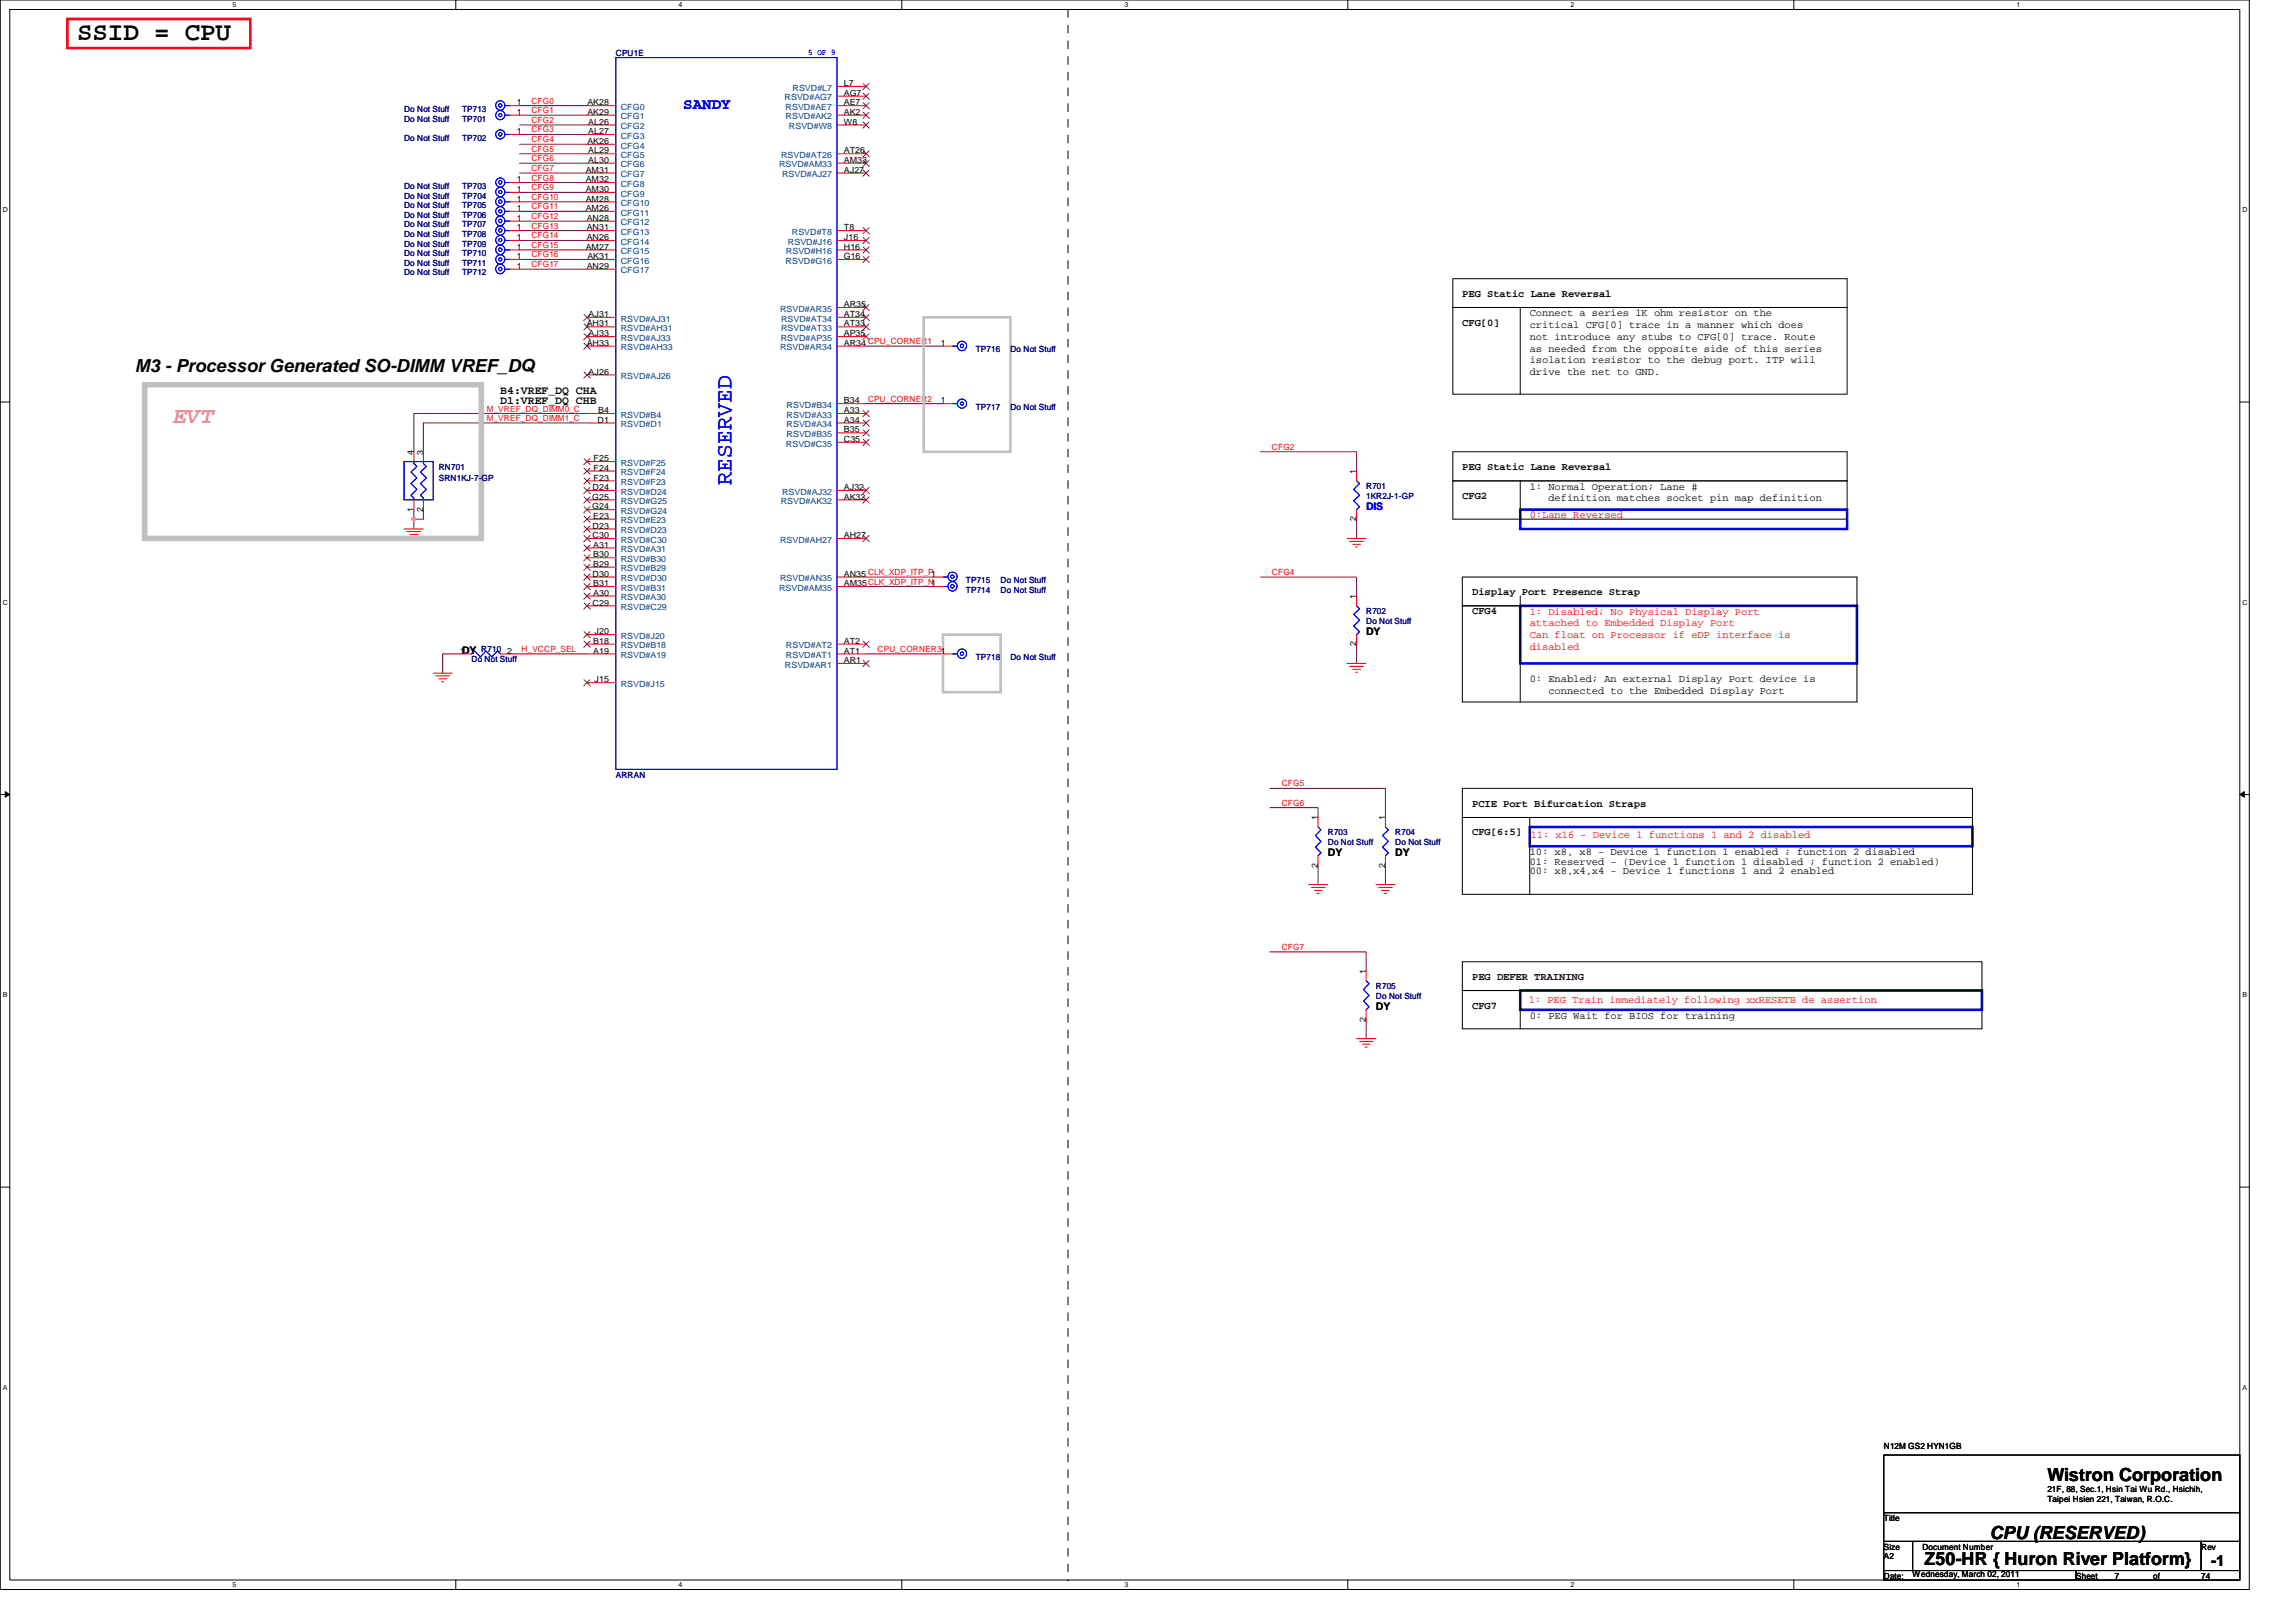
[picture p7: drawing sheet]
<svg xmlns="http://www.w3.org/2000/svg" width="297mm" height="210mm" viewBox="0 0 297 210" stroke-linecap="round" stroke-linejoin="round" font-family="sans-serif">
<defs><g id="words">
<text font-size="3.3" x="10" y="5.2">SSID = CPU</text>
<text font-size="3" fill="#f0f" x="22.4" y="54.8">EVT</text>
<text font-size="3" fill="#00f" x="94.7" y="62.8" transform="rotate(-90 94.7 62.8)">RESERVED</text>
<g font-size="2.3">
<text x="17.4" y="48.2">M3 - Processor Generated SO-DIMM VREF_DQ</text>
<text x="264.9" y="191.7">Wistron Corporation</text>
<text x="249" y="202.5">Z50-HR { Huron River Platform}</text>
<text x="257.4" y="199.2">CPU (RESERVED)</text>
</g>
<text font-size="2" fill="#00f" x="88.4" y="14.1">SANDY</text>
<text font-size="2" x="286" y="202.6">-1</text>
<g font-size="1.5">
<text x="64.7" y="51">B4:VREF_DQ CHA</text>
<text x="64.7" y="52.2">D1:VREF_DQ CHB</text>
</g>
<g font-size="1.4">
<text x="189.2" y="38.4">PEG Static Lane Reversal</text>
<text x="197.9" y="40.9">Connect a series 1K ohm resistor on the</text>
<text x="189.2" y="42.2">CFG[0]</text>
<text x="197.9" y="42.5">critical CFG[0] trace in a manner which does</text>
<text x="197.9" y="44">not introduce any stubs to CFG[0] trace. Route</text>
<text x="197.9" y="45.5">as needed from the opposite side of this series</text>
<text x="197.9" y="47">isolation resistor to the debug port. ITP will</text>
<text x="197.9" y="48.6">drive the net to GND.</text>
<text x="189.2" y="64.6">CFG2</text>
<text x="189.2" y="60.8">PEG Static Lane Reversal</text>
<text x="197.9" y="63.4">1: Normal Operation; Lane #</text>
<text x="200.3" y="64.9">definition matches socket pin map definition</text>
<text x="190.5" y="77">Display Port Presence Strap</text>
<text x="176.7" y="82.2">DY</text>
<text x="190.5" y="79.5">CFG4</text>
<text x="59.8" y="84.6">DY</text>
<text x="197.9" y="88.3">0: Enabled; An external Display Port device is</text>
<text x="200.3" y="89.8">connected to the Embedded Display Port</text>
<text x="190.5" y="104.4">PCIE Port Bifurcation Straps</text>
<text x="171.8" y="110.8">DY</text>
<text x="180.5" y="110.8">DY</text>
<text x="190.5" y="108.1">CFG[6:5]</text>
<text x="197.9" y="110.7">10: x8, x8 - Device 1 function 1 enabled ; function 2 disabled</text>
<text x="197.9" y="111.9">01: Reserved - (Device 1 function 1 disabled ; function 2 enabled)</text>
<text x="197.9" y="113.2">00: x8,x4,x4 - Device 1 functions 1 and 2 enabled</text>
<text x="178" y="130.7">DY</text>
<text x="190.5" y="130.5">CFG7</text>
<text x="190.5" y="126.8">PEG DEFER TRAINING</text>
<text x="197.9" y="131.8">0: PEG Wait for BIOS for training</text>
</g>
<text font-size="1.4" fill="#00f" x="176.7" y="66">DIS</text>
<g font-size="1.4" fill="#f00">
<text x="197.9" y="67.1">0:Lane Reversed</text>
<text x="197.9" y="79.5">1: Disabled; No Physical Display Port</text>
<text x="197.9" y="81.1">attached to Embedded Display Port</text>
<text x="197.9" y="82.6">Can float on Processor if eDP interface is</text>
<text x="197.9" y="84.1">disabled</text>
<text x="198" y="108.4">11: x16 - Device 1 functions 1 and 2 disabled</text>
<text x="197.8" y="129.8">1: PEG Train immediately following xxRESETB de assertion</text>
</g>
<g font-size="1.1" fill="#000080">
<text x="79.7" y="7.3">CPU1E</text>
<text x="52.3" y="15.7">Do Not Stuff</text>
<text x="52.3" y="14.5">Do Not Stuff</text>
<text x="59.8" y="15.7">TP701</text>
<text x="59.8" y="14.5">TP713</text>
<text x="52.3" y="18.2">Do Not Stuff</text>
<text x="59.8" y="18.2">TP702</text>
<text x="52.3" y="29.4">Do Not Stuff</text>
<text x="52.3" y="26.9">Do Not Stuff</text>
<text x="52.3" y="28.2">Do Not Stuff</text>
<text x="52.3" y="25.7">Do Not Stuff</text>
<text x="52.3" y="24.4">Do Not Stuff</text>
<text x="59.8" y="29.4">TP707</text>
<text x="59.8" y="26.9">TP705</text>
<text x="59.8" y="28.2">TP706</text>
<text x="59.8" y="25.7">TP704</text>
<text x="59.8" y="24.4">TP703</text>
<text x="52.3" y="31.9">Do Not Stuff</text>
<text x="52.3" y="33.1">Do Not Stuff</text>
<text x="52.3" y="30.6">Do Not Stuff</text>
<text x="52.3" y="34.4">Do Not Stuff</text>
<text x="52.3" y="35.6">Do Not Stuff</text>
<text x="59.8" y="31.9">TP709</text>
<text x="59.8" y="33.1">TP710</text>
<text x="59.8" y="30.6">TP708</text>
<text x="59.8" y="34.4">TP711</text>
<text x="59.8" y="35.6">TP712</text>
<text x="126.2" y="45.6">TP716</text>
<text x="130.7" y="45.6">Do Not Stuff</text>
<text x="126.2" y="53.1">TP717</text>
<text x="130.7" y="53.1">Do Not Stuff</text>
<text x="56.8" y="60.8">RN701</text>
<text x="56.8" y="62.3">SRN1KJ-7-GP</text>
<text x="176.7" y="63.3">R701</text>
<text x="176.7" y="64.5">1KR2J-1-GP</text>
<text x="125" y="75.5">TP715</text>
<text x="125" y="76.7">TP714</text>
<text x="129.5" y="75.5">Do Not Stuff</text>
<text x="129.5" y="76.7">Do Not Stuff</text>
<text x="176.7" y="79.5">R702</text>
<text x="176.7" y="80.7">Do Not Stuff</text>
<text x="61" y="85.7">Do Not Stuff</text>
<text x="62.3" y="84.4">R710</text>
<text x="126.2" y="85.4">TP718</text>
<text x="130.7" y="85.4">Do Not Stuff</text>
<text x="79.7" y="100.6">ARRAN</text>
<text x="171.8" y="108.1">R703</text>
<text x="171.8" y="109.3">Do Not Stuff</text>
<text x="180.5" y="108.1">R704</text>
<text x="180.5" y="109.3">Do Not Stuff</text>
<text x="178" y="128">R705</text>
<text x="178" y="129.2">Do Not Stuff</text>
</g>
<g font-size="1.1" fill="#004080">
<text x="102.5" y="11.7">RSVD#L7</text>
<text x="80.3" y="14.2">CFG0</text>
<text x="80.3" y="15.5">CFG1</text>
<text x="80.3" y="16.7">CFG2</text>
<text x="80.3" y="17.9">CFG3</text>
<text x="101.5" y="13">RSVD#AG7</text>
<text x="101.6" y="14.2">RSVD#AE7</text>
<text x="101.6" y="15.5">RSVD#AK2</text>
<text x="102.1" y="16.7">RSVD#W8</text>
<text x="80.3" y="19.2">CFG4</text>
<text x="80.3" y="20.4">CFG5</text>
<text x="80.3" y="21.7">CFG6</text>
<text x="80.3" y="22.9">CFG7</text>
<text x="100.8" y="21.7">RSVD#AM33</text>
<text x="101" y="20.4">RSVD#AT26</text>
<text x="101.2" y="22.9">RSVD#AJ27</text>
<text x="80.3" y="24.2">CFG8</text>
<text x="80.3" y="25.4">CFG9</text>
<text x="80.3" y="26.7">CFG10</text>
<text x="80.3" y="27.9">CFG11</text>
<text x="80.3" y="29.2">CFG12</text>
<text x="80.3" y="30.4">CFG13</text>
<text x="80.3" y="31.7">CFG14</text>
<text x="80.3" y="32.9">CFG15</text>
<text x="80.3" y="34.1">CFG16</text>
<text x="80.3" y="35.4">CFG17</text>
<text x="101.6" y="34.1">RSVD#G16</text>
<text x="101.7" y="32.9">RSVD#H16</text>
<text x="101.9" y="31.7">RSVD#J16</text>
<text x="102.4" y="30.4">RSVD#T8</text>
<text x="80.3" y="41.6">RSVD#AJ31</text>
<text x="100.9" y="40.3">RSVD#AR35</text>
<text x="101" y="41.6">RSVD#AT34</text>
<text x="80.3" y="42.8">RSVD#AH31</text>
<text x="80.3" y="44.1">RSVD#AJ33</text>
<text x="80.3" y="45.3">RSVD#AH33</text>
<text x="100.9" y="45.3">RSVD#AR34</text>
<text x="101" y="44.1">RSVD#AP35</text>
<text x="101" y="42.8">RSVD#AT33</text>
<text x="80.3" y="49.1">RSVD#AJ26</text>
<text x="101.8" y="52.8">RSVD#B34</text>
<text x="80.3" y="54.1">RSVD#B4</text>
<text x="80.3" y="55.3">RSVD#D1</text>
<text x="101.7" y="57.8">RSVD#C35</text>
<text x="101.8" y="54.1">RSVD#A33</text>
<text x="101.8" y="55.3">RSVD#A34</text>
<text x="101.8" y="56.6">RSVD#B35</text>
<text x="80.3" y="60.3">RSVD#F25</text>
<text x="80.3" y="61.5">RSVD#F24</text>
<text x="80.3" y="64">RSVD#D24</text>
<text x="80.3" y="65.2">RSVD#G25</text>
<text x="80.3" y="62.8">RSVD#F23</text>
<text x="101" y="65.2">RSVD#AK32</text>
<text x="101.2" y="64">RSVD#AJ32</text>
<text x="80.3" y="70.2">RSVD#C30</text>
<text x="80.3" y="69">RSVD#D23</text>
<text x="80.3" y="71.5">RSVD#A31</text>
<text x="80.3" y="66.5">RSVD#G24</text>
<text x="80.3" y="67.7">RSVD#E23</text>
<text x="100.9" y="70.2">RSVD#AH27</text>
<text x="80.3" y="72.7">RSVD#B30</text>
<text x="80.3" y="75.2">RSVD#D30</text>
<text x="80.3" y="74">RSVD#B29</text>
<text x="80.3" y="77.7">RSVD#A30</text>
<text x="80.3" y="76.5">RSVD#B31</text>
<text x="100.8" y="76.5">RSVD#AM35</text>
<text x="100.9" y="75.2">RSVD#AN35</text>
<text x="80.3" y="79">RSVD#C29</text>
<text x="80.3" y="82.7">RSVD#J20</text>
<text x="80.3" y="83.9">RSVD#B18</text>
<text x="101.7" y="83.9">RSVD#AT2</text>
<text x="80.3" y="88.9">RSVD#J15</text>
<text x="80.3" y="85.2">RSVD#A19</text>
<text x="101.6" y="86.4">RSVD#AR1</text>
<text x="101.7" y="85.2">RSVD#AT1</text>
</g>
<text font-size="1.1" fill="#00f" x="104.6" y="7.2">5 OF 9</text>
<g font-size="1.1">
<text x="109.2" y="11.1">L7</text>
<text x="66.9" y="17.4">1</text>
<text x="66.9" y="14.9">1</text>
<text x="66.9" y="13.6">1</text>
<text x="76" y="13.6">AK28</text>
<text x="76" y="14.9">AK29</text>
<text x="76.1" y="16.1">AL26</text>
<text x="76.1" y="17.4">AL27</text>
<text x="109.2" y="12.4">AG7</text>
<text x="109.2" y="16.1">W8</text>
<text x="109.2" y="13.6">AE7</text>
<text x="109.2" y="14.9">AK2</text>
<text x="66.9" y="23.6">1</text>
<text x="75.8" y="22.4">AM31</text>
<text x="75.8" y="23.6">AM32</text>
<text x="76" y="18.6">AK26</text>
<text x="76.1" y="19.9">AL29</text>
<text x="76.1" y="21.1">AL30</text>
<text x="109.2" y="19.9">AT26</text>
<text x="109.2" y="22.4">AJ27</text>
<text x="109.2" y="21.1">AM33</text>
<text x="66.9" y="28.6">1</text>
<text x="66.9" y="26.1">1</text>
<text x="66.9" y="27.3">1</text>
<text x="66.9" y="29.8">1</text>
<text x="66.9" y="24.8">1</text>
<text x="75.8" y="24.8">AM30</text>
<text x="75.8" y="26.1">AM28</text>
<text x="75.8" y="27.3">AM26</text>
<text x="75.9" y="28.6">AN28</text>
<text x="75.9" y="29.8">AN31</text>
<text x="109.2" y="29.8">T8</text>
<text x="66.9" y="31.1">1</text>
<text x="66.9" y="32.3">1</text>
<text x="66.9" y="33.5">1</text>
<text x="66.9" y="34.8">1</text>
<text x="75.8" y="32.3">AM27</text>
<text x="75.9" y="31.1">AN26</text>
<text x="75.9" y="34.8">AN29</text>
<text x="76" y="33.5">AK31</text>
<text x="109.2" y="31.1">J16</text>
<text x="109.2" y="32.3">H16</text>
<text x="109.2" y="33.5">G16</text>
<text x="76.2" y="41">AJ31</text>
<text x="109.2" y="41">AT34</text>
<text x="109.2" y="39.8">AR35</text>
<text x="75.9" y="42.2">AH31</text>
<text x="75.9" y="44.7">AH33</text>
<text x="76.2" y="43.5">AJ33</text>
<text x="109.2" y="42.2">AT33</text>
<text x="109.2" y="43.5">AP35</text>
<text x="109.2" y="44.7">AR34 CPU_CORNER1</text>
<text x="121.7" y="44.7">1</text>
<text x="76.2" y="48.5">AJ26</text>
<text x="77.4" y="53.5">B4</text>
<text x="109.2" y="52.2">B34</text>
<text x="109.2" y="53.5">A33</text>
<text x="121.7" y="52.2">1</text>
<text x="53.5" y="58.8" transform="rotate(-90 53.5 58.8)">4</text>
<text x="54.7" y="58.8" transform="rotate(-90 54.7 58.8)">3</text>
<text x="76.8" y="59.7">F25</text>
<text x="77.3" y="54.7">D1</text>
<text x="109.2" y="54.7">A34</text>
<text x="109.2" y="56">B35</text>
<text x="109.2" y="57.2">C35</text>
<text x="76.6" y="64.6">G25</text>
<text x="76.6" y="65.9">G24</text>
<text x="76.7" y="63.4">D24</text>
<text x="76.8" y="60.9">F24</text>
<text x="76.8" y="62.2">F23</text>
<text x="109.2" y="64.6">AK32</text>
<text x="109.2" y="63.4">AJ32</text>
<text x="175.5" y="61.3" transform="rotate(-90 175.5 61.3)">1</text>
<text x="53.5" y="66.2" transform="rotate(-90 53.5 66.2)">1</text>
<text x="54.7" y="66.2" transform="rotate(-90 54.7 66.2)">2</text>
<text x="76.7" y="69.6">C30</text>
<text x="76.7" y="68.4">D23</text>
<text x="76.7" y="70.9">A31</text>
<text x="76.7" y="67.1">E23</text>
<text x="109.2" y="69.6">AH27</text>
<text x="175.5" y="67.5" transform="rotate(-90 175.5 67.5)">2</text>
<text x="76.7" y="74.6">D30</text>
<text x="76.7" y="72.1">B30</text>
<text x="76.7" y="73.4">B29</text>
<text x="76.7" y="77.1">A30</text>
<text x="76.7" y="75.9">B31</text>
<text x="109.2" y="75.9">AM35CLK_XDP_ITP_N1</text>
<text x="109.2" y="74.6">AN35 CLK_XDP_ITP_P1</text>
<text x="175.5" y="77.5" transform="rotate(-90 175.5 77.5)">1</text>
<text x="76.7" y="78.4">C29</text>
<text x="76.7" y="83.3">B18</text>
<text x="76.9" y="82.1">J20</text>
<text x="109.2" y="83.3">AT2</text>
<text x="175.5" y="83.7" transform="rotate(-90 175.5 83.7)">2</text>
<text x="59.5" y="84.6">1</text>
<text x="65.6" y="84.6">2</text>
<text x="76.7" y="84.6">A19</text>
<text x="76.9" y="88.3">J15</text>
<text x="109.2" y="85.8">AR1</text>
<text x="109.2" y="84.6">AT1</text>
<text x="170.5" y="106.1" transform="rotate(-90 170.5 106.1)">1</text>
<text x="179.2" y="106.1" transform="rotate(-90 179.2 106.1)">1</text>
<text x="170.5" y="112.3" transform="rotate(-90 170.5 112.3)">2</text>
<text x="179.2" y="112.3" transform="rotate(-90 179.2 112.3)">2</text>
<text x="176.7" y="126" transform="rotate(-90 176.7 126)">1</text>
<text x="176.7" y="132.2" transform="rotate(-90 176.7 132.2)">2</text>
<text x="243.7" y="187.5">N12M GS2 HYN1GB</text>
<text x="243.7" y="196.8">Title</text>
<text x="264.9" y="193.1">21F, 88, Sec.1, Hsin Tai Wu Rd., Hsichih,</text>
<text x="264.9" y="194.4">Taipei Hsien 221, Taiwan, R.O.C.</text>
<text x="243.7" y="200.5">Size</text>
<text x="243.7" y="201.8">A2</text>
<text x="248.7" y="200.5">Document Number</text>
<text x="284.8" y="200.5">Rev</text>
<text x="243.7" y="204.3">Date:</text>
<text x="247.4" y="204">Wednesday, March 02, 2011</text>
<text x="268.6" y="204.3">Sheet</text>
<text x="273.6" y="204.3">7</text>
<text x="278.6" y="204.3">of</text>
<text x="284.8" y="204.3">74</text>
</g>
<g font-size="1.1" fill="#f00">
<text x="68.7" y="13.4">CFG0</text>
<text x="68.7" y="17.1">CFG3</text>
<text x="68.7" y="14.6">CFG1</text>
<text x="68.7" y="15.9">CFG2</text>
<text x="68.7" y="18.4">CFG4</text>
<text x="68.7" y="19.6">CFG5</text>
<text x="68.7" y="20.9">CFG6</text>
<text x="68.7" y="22.1">CFG7</text>
<text x="68.7" y="23.4">CFG8</text>
<text x="68.7" y="24.6">CFG9</text>
<text x="68.7" y="25.9">CFG10</text>
<text x="68.7" y="28.4">CFG12</text>
<text x="68.7" y="29.6">CFG13</text>
<text x="68.7" y="27.1">CFG11</text>
<text x="68.7" y="32.1">CFG15</text>
<text x="68.7" y="33.3">CFG16</text>
<text x="68.7" y="30.9">CFG14</text>
<text x="68.7" y="34.6">CFG17</text>
<text x="63" y="53.3">M_VREF_DQ_DIMM0_C</text>
<text x="112.3" y="52">CPU_CORNER2</text>
<text x="63" y="54.5">M_VREF_DQ_DIMM1_C</text>
<text x="164.5" y="58.2">CFG2</text>
<text x="164.5" y="74.4">CFG4</text>
<text x="67.5" y="84.4">H_VCCP_SEL</text>
<text x="113.5" y="84.4">CPU_CORNER31</text>
<text x="165.8" y="101.8">CFG5</text>
<text x="165.8" y="104.3">CFG6</text>
<text x="165.8" y="122.9">CFG7</text>
</g>
<g font-size=".9">
<text x="30.1" y=".9">5</text>
<text x="87.8" y=".9">4</text>
<text x="145.5" y=".9">3</text>
<text x="203.2" y=".9">2</text>
<text x="260.9" y=".9">1</text>
<text x=".4" y="27.4">D</text>
<text x="290.1" y="27.4">D</text>
<text x=".4" y="78.2">C</text>
<text x="290.1" y="78.2">C</text>
<text x=".4" y="129">B</text>
<text x="290.1" y="129">B</text>
<text x=".4" y="179.8">A</text>
<text x="290.1" y="179.8">A</text>
<text x="30.1" y="205.4">5</text>
<text x="87.8" y="205.4">4</text>
<text x="145.5" y="205.4">3</text>
<text x="203.2" y="205.4">2</text>
<text x="260.9" y="205.4">1</text>
</g>
</g></defs>
<path d="M0 0h291v205.7h-291zM1.3 1.2h288.5v203.3h-288.5z" fill="none" stroke="#000" stroke-width=".13"/>
<g fill="#fff">
<path d="M30.1 .1h.5v1h-.5z"/>
<path d="M30.1 204.6h.5v1h-.5z"/>
</g>
<path d="M59 0v1.2M59 204.5v1.2" fill="none" stroke="#000" stroke-width=".13"/>
<g fill="#fff">
<path d="M87.8 .1h.5v1h-.5z"/>
<path d="M87.8 204.6h.5v1h-.5z"/>
</g>
<path d="M116.7 0v1.2M116.7 204.5v1.2" fill="none" stroke="#000" stroke-width=".13"/>
<g fill="#fff">
<path d="M145.5 .1h.5v1h-.5z"/>
<path d="M145.5 204.6h.5v1h-.5z"/>
</g>
<path d="M174.4 0v1.2M174.4 204.5v1.2" fill="none" stroke="#000" stroke-width=".13"/>
<g fill="#fff">
<path d="M203.2 .1h.5v1h-.5z"/>
<path d="M203.2 204.6h.5v1h-.5z"/>
</g>
<path d="M232.1 0v1.2M232.1 204.5v1.2" fill="none" stroke="#000" stroke-width=".13"/>
<g fill="#fff">
<path d="M260.9 .1h.5v1h-.5z"/>
<path d="M260.9 204.6h.5v1h-.5z"/>
<path d="M.4 26.6h.6v1h-.6z"/>
<path d="M290.1 26.6h.6v1h-.6z"/>
<path d="M.4 77.4h.6v1h-.6z"/>
<path d="M290.1 77.4h.6v1h-.6z"/>
</g>
<path d="M0 52h1.3M289.8 52h1.2" fill="none" stroke="#000" stroke-width=".13"/>
<g fill="#fff">
<path d="M.4 128.2h.6v1h-.6z"/>
<path d="M290.1 128.2h.6v1h-.6z"/>
</g>
<path d="M0 102.8h1.3M.7 102.4l.6 .4-.6 .4zM289.8 102.8h1.2M289.8 102.8l.6-.4v.8z" fill="none" stroke="#000" stroke-width=".13"/>
<path d="M.7 102.4l.6 .4-.6 .4zM289.8 102.8l.6-.4v.8z" fill="#000"/>
<g fill="#fff">
<path d="M.4 179h.5v1h-.5z"/>
<path d="M290.1 179h.6v1h-.6z"/>
</g>
<path d="M0 153.6h1.3M289.8 153.6h1.2" fill="none" stroke="#000" stroke-width=".13"/>
<g fill="none" stroke="#800040" stroke-width=".13">
<path d="M67.2 13.7h8.7M67.2 17.4h8.7M67.2 18.7h8.7M67.2 14.9h8.7M67.2 16.2h8.7M67.2 19.9h8.7M67.2 21.1h8.7M67.2 22.4h8.7M67.2 24.9h8.7M67.2 26.1h8.7M67.2 23.6h8.7M67.2 28.6h8.7"/>
<path d="M67.2 29.8h8.7M67.2 27.3h8.7M67.2 32.3h8.7M67.2 33.6h8.7M67.2 31.1h8.7M67.2 34.8h8.7M53.5 53.5h22.4M75.9 54.7h-21.1v3.8M53.5 67.2v1.3"/>
</g>
<path d="M53.4 67h.3l.1 .1-.1 .2-.2 .1-.1-.1z" fill-rule="evenodd" fill="#f0f"/>
<path d="M53.4 67h.3l.1 .1-.1 .2-.2 .1-.1-.1z" fill="none" stroke="#f0f" stroke-width=".13"/>
<g fill="none" stroke="#800040" stroke-width=".13">
<path d="M53.5 53.5v5M112.1 44.8h9.9M112.1 52.2h9.9M163.1 58.5h12.4v2.5M53.5 66v1.2h1.3v-1.2M112.1 74.7h8.6M112.1 75.9h8.6M163.1 74.7h12.4v2.4M175.5 67.2v2.5M59.8 84.6h-2.5v2.5M66 84.6h9.9M112.1 84.6h9.9"/>
<path d="M175.5 83.4v2.5M164.3 104.5h6.2v1.3M164.3 102h14.9v3.8M170.5 112v2.5M179.2 112v2.5M164.3 123.2h12.4v2.5M176.7 131.9v2.5"/>
</g>
<g fill="none" stroke="#f00" stroke-width=".13">
<path d="M66 17.4h1.2M66 13.7h1.2M66 14.9h1.2M75.9 17.4h3.8M75.9 13.7h3.8M75.9 14.9h3.8M75.9 16.2h3.8M75.9 18.7h3.8M75.9 19.9h3.8M108.3 13.7h3.8M108.3 14.9h3.8M108.3 16.2h3.8"/>
<path d="M108.3 19.9h3.8M108.3 11.2h3.8M108.3 12.4h3.8M66 28.6h1.2M66 26.1h1.2M66 23.6h1.2M66 24.9h1.2M66 27.3h1.2M66 29.8h1.2M66 31.1h1.2M66 32.3h1.2M66 33.6h1.2"/>
<path d="M66 34.8h1.2M75.9 28.6h3.8M75.9 26.1h3.8M75.9 21.1h3.8M75.9 22.4h3.8M75.9 23.6h3.8M75.9 24.9h3.8M75.9 27.3h3.8M75.9 29.8h3.8M75.9 31.1h3.8M75.9 32.3h3.8M75.9 33.6h3.8"/>
<path d="M75.9 34.8h3.8M108.3 21.1h3.8M108.3 22.4h3.8M108.3 29.8h3.8M108.3 31.1h3.8M108.3 32.3h3.8M108.3 33.6h3.8M108.3 39.8h3.8M53.5 58.5v1.2M54.8 58.5v1.2M75.9 41.1h3.8M75.9 42.3h3.8"/>
<path d="M75.9 44.8h3.8M75.9 53.5h3.8M75.9 54.7h3.8M75.9 59.7h3.8M75.9 43.6h3.8M75.9 48.5h3.8M108.3 52.2h3.8M108.3 41.1h3.8M108.3 42.3h3.8M108.3 44.8h3.8M108.3 53.5h3.8M108.3 54.7h3.8"/>
<path d="M108.3 56h3.8M108.3 57.2h3.8M108.3 43.6h3.8M122 52.2h1.2M122 44.8h1.2M52.3 68.5h2.5M52.7 68.8h1.7M53 69.2h1.1M53.4 69.6h.3M53.5 64.7v1.3M54.8 64.7v1.3M75.9 74.7h3.8"/>
<path d="M75.9 63.5h3.8M75.9 64.7h3.8M75.9 69.7h3.8M75.9 68.5h3.8M75.9 70.9h3.8M75.9 72.2h3.8M75.9 73.4h3.8M75.9 77.1h3.8M75.9 75.9h3.8M75.9 78.4h3.8M75.9 61h3.8M75.9 66h3.8"/>
<path d="M75.9 67.2h3.8M75.9 62.2h3.8M108.3 74.7h3.8M108.3 63.5h3.8M108.3 64.7h3.8M108.3 69.7h3.8M108.3 75.9h3.8M120.7 74.7h1.3M120.7 75.9h1.3M174.3 69.7h2.4M174.6 70.1h1.8M175 70.4h1"/>
<path d="M175.4 70.8h.2M175.5 61v1.2M175.5 66v1.2M175.5 77.1v1.3M56 87.1h2.5M56.4 87.5h1.8M56.8 87.8h1M57.1 88.2h.3M59.8 84.6h1.2M64.7 84.6h1.3M75.9 84.6h3.8M75.9 83.4h3.8"/>
<path d="M75.9 88.3h3.8M75.9 82.1h3.8M108.3 84.6h3.8M108.3 83.4h3.8M108.3 85.9h3.8M122 84.6h1.2M174.3 85.9h2.4M174.6 86.2h1.8M175 86.6h1M175.4 87h.2M175.5 82.1v1.3M169.3 114.5h2.5"/>
<path d="M169.7 114.9h1.7M170 115.2h1M170.4 115.6h.2M170.5 105.8v1.2M170.5 110.7v1.3M178 114.5h2.5M178.4 114.9h1.7M178.7 115.2h1M179.1 115.6h.3M179.2 105.8v1.2M179.2 110.7v1.3M175.5 134.4h2.5"/>
<path d="M175.9 134.8h1.7M176.3 135.1h.9M176.6 135.5h.3M176.7 125.7v1.2M176.7 130.7v1.2"/>
</g>
<g fill="none" stroke="#000" stroke-width=".13">
<path d="M188 39.8h51v11.2h-51zM188 36.1h51v3.7h-51zM196.7 39.8v11.2M188 58.5h51v3.7h-51zM188 62.2h51v5h-51zM189.2 78.4h51v12.4h-51zM189.2 74.7h51v3.7h-51zM196.7 62.2v5M196.7 77.1v13.7M189.2 102h66v3.8h-66zM189.2 105.8h66v9.9h-66zM197.9 105.8v9.9"/>
<path d="M189.2 124.5h67.2v3.7h-67.2zM189.2 128.2h67.2v4.9h-67.2zM196.7 128.2v4.9M243.7 188.3h46.1v7.4h-46.1zM243.7 195.7h46.1v3.8h-46.1zM243.7 199.5h3.7v3.7h-3.7zM247.4 199.5h37.4v3.7h-37.4zM284.8 199.5h5v3.7h-5zM243.7 203.2h24.9v1.3h-24.9zM268.6 203.2h21.2v1.3h-21.2z"/>
</g>
<path d="M8.7 2.5h23.7v3.7h-23.7z" fill="none" stroke="#f00" stroke-width=".34"/>
<path d="M18.7 49.8h43.6v19.9h-43.6z" fill="none" stroke="#c0c0c0" stroke-width=".72"/>
<path d="M138.2 1.2v203.3M138.2 204.5h.1" fill="none" stroke="#000" stroke-width=".13" stroke-dasharray="1 1 1 1 1 1 1 1"/>
<path d="M196.7 78.4h43.5v7.5h-43.5zM196.7 66h42.3v2.5h-42.3zM197.9 107h57.3v2.5h-57.3zM196.7 128.2h59.7v2.5h-59.7z" fill="none" stroke="#00f" stroke-width=".34"/>
<path d="M119.5 41.1h11.2v17.4h-11.2zM122 82.1h7.5v7.5h-7.5z" fill="none" stroke="#c0c0c0" stroke-width=".34"/>
<g fill="none" stroke="#00f" stroke-width=".13">
<path d="M64.6 17.2h.3v.2v.1l-.2 .1-.1-.1zM64.6 14.7h.3v.2v.1l-.2 .1-.1-.1zM64.6 13.5h.3v.1v.2l-.2 .1-.1-.1zM65.4 17.4h.6M65.4 14.9h.6M65.4 13.7h.6M79.7 7.5h28.6v92.1h-28.6zM64.6 28.4h.3v.2v.1l-.2 .1-.1-.1zM64.6 25.9h.3v.2v.2h-.2h-.1zM64.6 30.9h.3v.2v.1l-.2 .1-.1-.1zM64.6 27.2h.3v.1v.2l-.2 .1-.1-.1zM64.6 32.1h.3v.2v.2l-.2 .1-.1-.1z"/>
<path d="M64.6 29.6h.3v.2v.2l-.2 .1-.1-.1zM64.6 33.4h.3v.2v.1l-.2 .1-.1-.1zM64.6 24.7h.3v.1v.2l-.2 .1-.1-.1zM64.6 34.6h.3v.2v.2l-.2 .1-.1-.1zM64.6 23.4h.3v.2v.2h-.2h-.1zM65.4 28.6h.6M65.4 26.1h.6M65.4 31.1h.6M65.4 27.3h.6M65.4 32.3h.6M65.4 29.8h.6M65.4 33.6h.6"/>
<path d="M65.4 24.9h.6M65.4 34.8h.6M65.4 23.6h.6M52.3 59.7h3.7v5h-3.7zM53.5 59.7v.3l.4 .4-.7 .7 .7 .7-.7 .8 .7 .7-.7 .8 .3 .4v.2M54.8 59.7v.3l.4 .4-.8 .7 .8 .7-.8 .8 .8 .7-.8 .8 .4 .4v.2M123.2 52.2h.7M123.2 44.8h.7M124.3 52.1h.3l.1 .1-.1 .2-.1 .1-.2-.1zM124.3 44.6h.3l.1 .1-.1 .2-.1 .1-.2-.1zM122 74.7h.6M122 75.9h.6"/>
<path d="M123 74.5h.4v.1v.2h-.2h-.2zM123 75.7h.4v.2v.1l-.2 .1-.2-.1zM175.5 78.4l.4 .4-.8 .7 .8 .8-.8 .7 .8 .7-.4 .4M175.5 62.2l.4 .4-.8 .7 .8 .8-.8 .7 .8 .8-.4 .4M61 84.6l.4-.4 .7 .8 .8-.8 .7 .8 .8-.8 .3 .4M123.2 84.6h.7M124.3 84.4h.3l.1 .2-.1 .2h-.1h-.2zM170.5 107l.4 .4-.7 .7 .7 .8-.7 .7 .7 .8-.4 .3M179.2 107l.4 .4-.7 .7 .7 .8-.7 .7 .7 .8-.4 .3M176.7 126.9l.4 .4-.7 .8 .7 .7-.7 .7 .7 .8-.4 .4"/>
<circle cx="64.7" cy="13.6" r=".6"/>
<circle cx="64.7" cy="14.9" r=".59"/>
<circle cx="64.7" cy="17.4" r=".59"/>
<circle cx="64.7" cy="28.6" r=".6"/>
<circle cx="64.7" cy="26.1" r=".6"/>
<circle cx="64.7" cy="32.3" r=".6"/>
<circle cx="64.7" cy="34.8" r=".6"/>
<circle cx="64.7" cy="31.1" r=".59"/>
<circle cx="64.7" cy="27.3" r=".59"/>
<circle cx="64.7" cy="29.8" r=".59"/>
<circle cx="64.7" cy="24.8" r=".59"/>
<circle cx="64.7" cy="33.6" r=".59"/>
<circle cx="64.7" cy="23.6" r=".59"/>
<circle cx="124.4" cy="44.8" r=".6"/>
<circle cx="124.5" cy="52.2" r=".59"/>
<circle cx="123.2" cy="75.9" r=".6"/>
<circle cx="123.2" cy="74.6" r=".59"/>
<circle cx="124.4" cy="84.6" r=".6"/>
</g>
<g fill="none" stroke="#804000" stroke-width=".13">
<path d="M111.7 13.3l.8 .8M111.7 14.5l.8 .8M111.7 10.8l.8 .8M111.7 12.1l.8 .8M111.7 15.8l.8 .8M111.7 19.5l.8 .8M112.4 13.3l-.8 .8M112.4 14.5l-.8 .8M112.4 10.8l-.8 .8M112.4 12.1l-.8 .8M112.4 15.8l-.8 .8M112.4 19.5l-.8 .8"/>
<path d="M111.7 20.7l.8 .8M111.7 22l.8 .8M111.7 30.7l.8 .8M111.7 32l.8 .8M111.7 33.2l.8 .8M111.7 39.4l.8 .8M111.7 29.5l.8 .8M112.4 20.7l-.8 .8M112.4 22l-.8 .8M112.4 30.7l-.8 .8M112.4 32l-.8 .8M112.4 33.2l-.8 .8"/>
<path d="M112.4 39.4l-.8 .8M112.4 29.5l-.8 .8M75.6 59.4l.8 .8M75.6 48.1l.8 .8M75.6 40.7l.8 .8M75.6 41.9l.8 .8M75.6 43.2l.8 .8M75.6 44.4l.8 .8M76.3 59.4l-.8 .8M76.3 48.1l-.8 .8M76.3 40.7l-.8 .8M76.3 41.9l-.8 .8"/>
<path d="M76.3 43.2l-.8 .8M76.3 44.4l-.8 .8M111.7 40.7l.8 .8M111.7 41.9l.8 .8M111.7 53.1l.8 .8M111.7 54.4l.8 .8M111.7 55.6l.8 .8M111.7 56.9l.8 .8M111.7 43.2l.8 .8M112.4 40.7l-.8 .8M112.4 41.9l-.8 .8M112.4 53.1l-.8 .8"/>
<path d="M112.4 54.4l-.8 .8M112.4 55.6l-.8 .8M112.4 56.9l-.8 .8M112.4 43.2l-.8 .8M75.6 69.3l.8 .8M75.6 68.1l.8 .8M75.6 70.5l.8 .8M75.6 71.8l.8 .8M75.6 74.3l.8 .8M75.6 73l.8 .8M75.6 76.8l.8 .8M75.6 75.5l.8 .8"/>
<path d="M75.6 78l.8 .8M75.6 60.6l.8 .8M75.6 63.1l.8 .8M75.6 64.3l.8 .8M75.6 65.6l.8 .8M75.6 66.8l.8 .8M75.6 61.8l.8 .9M76.3 68.1l-.8 .8M76.3 69.3l-.8 .8M76.3 75.5l-.8 .8M76.3 70.5l-.8 .8M76.3 71.8l-.8 .8"/>
<path d="M76.3 74.3l-.8 .8M76.3 73l-.8 .8M76.3 76.8l-.8 .8M76.3 78l-.8 .8M76.3 60.6l-.8 .8M76.3 63.1l-.8 .8M76.3 64.3l-.8 .8M76.3 65.6l-.8 .8M76.3 66.8l-.8 .8M76.3 61.8l-.8 .9M111.7 63.1l.8 .8M111.7 64.3l.8 .8"/>
<path d="M111.7 69.3l.8 .8M112.4 63.1l-.8 .8M112.4 64.3l-.8 .8M112.4 69.3l-.8 .8M75.6 88l.8 .8M75.6 81.7l.8 .9M75.6 83l.8 .8M76.3 88l-.8 .8M76.3 81.7l-.8 .9M76.3 83l-.8 .8M111.7 83l.8 .8M111.7 85.5l.8 .8"/>
<path d="M112.4 83l-.8 .8M112.4 85.5l-.8 .8"/>
</g>
<path d="M53.4 67h.3l.1 .1-.1 .2-.2 .1-.1-.1z" fill-rule="evenodd" fill="#f0f"/>
<path d="M53.4 67h.3l.1 .1-.1 .2-.2 .1-.1-.1z" fill="none" stroke="#f0f" stroke-width=".13"/>
<use href="#words"/>
</svg>
